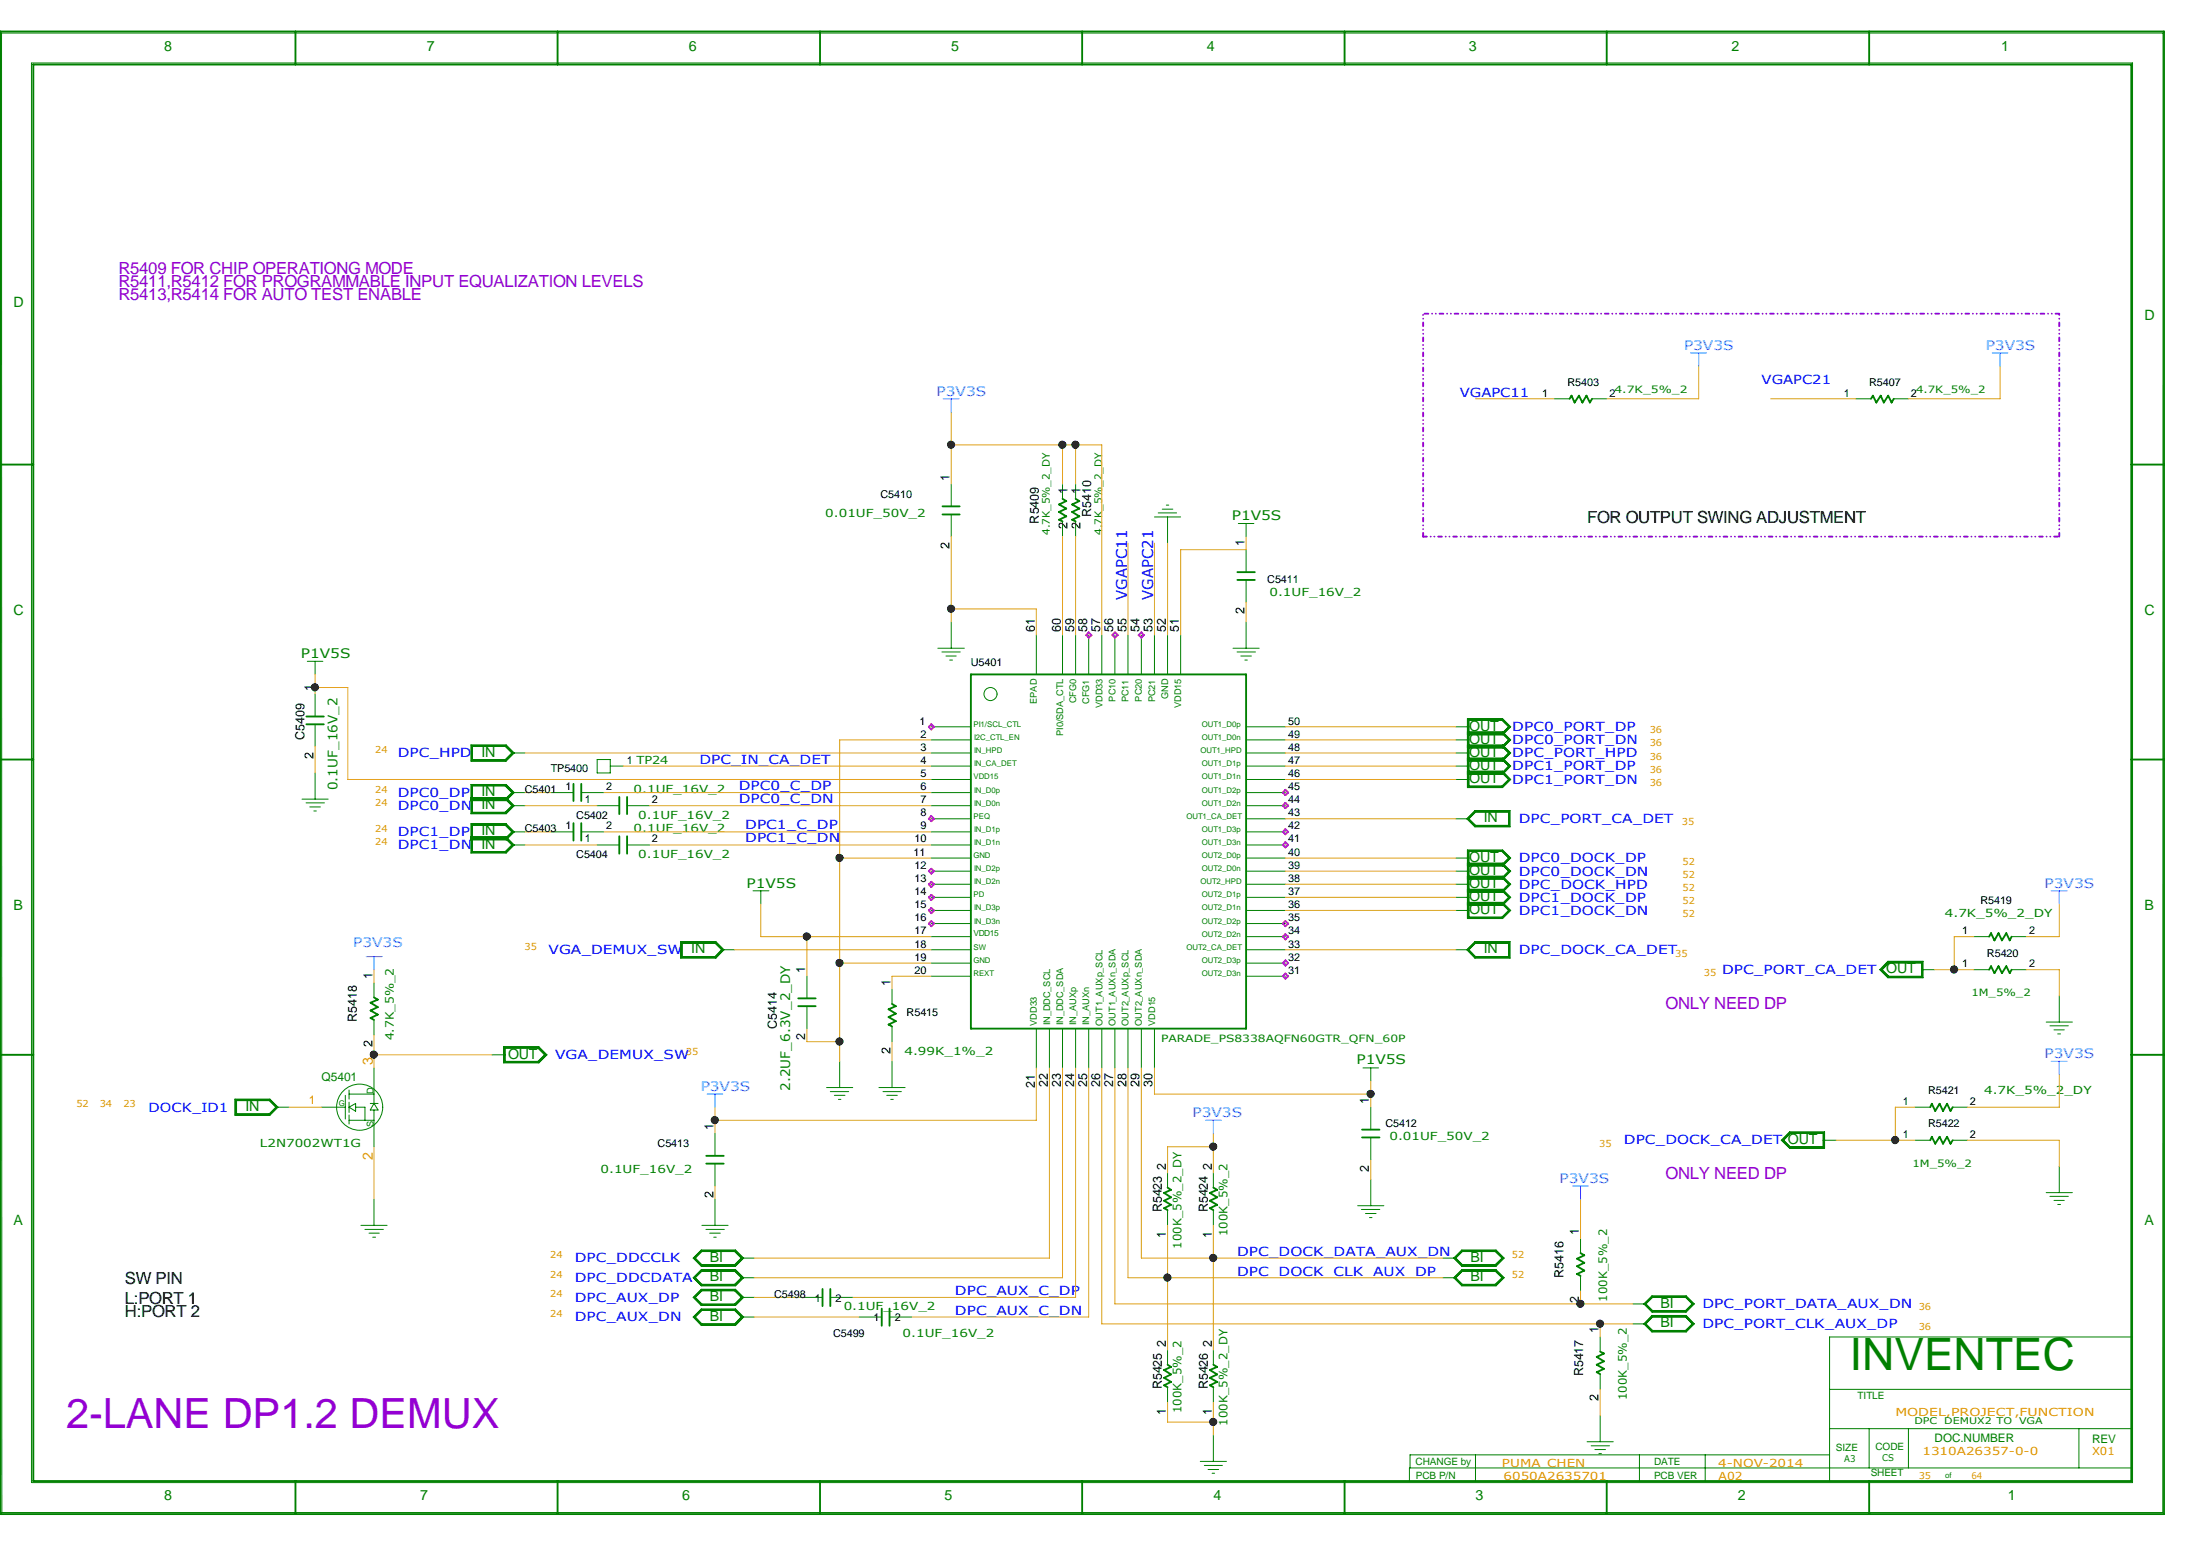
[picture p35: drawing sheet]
<svg xmlns="http://www.w3.org/2000/svg" width="297mm" height="210mm" viewBox="0 0 297 210" stroke-linecap="round" stroke-linejoin="round" font-family="sans-serif">
<defs><g id="words">
<text font-size="6.1" fill="#008000" x="251.2" y="186">INVENTEC</text>
<text font-size="5.6" fill="#9400d3" x="9" y="193.9">2-LANE DP1.2 DEMUX</text>
<g font-size="2.3" fill="#9400d3">
<text x="16.1" y="37.2">R5409 FOR CHIP OPERATIONG MODE</text>
<text x="16.1" y="40.8">R5413,R5414 FOR AUTO TEST ENABLE</text>
<text x="16.1" y="39">R5411,R5412 FOR PROGRAMMABLE INPUT EQUALIZATION LEVELS</text>
<text x="226.2" y="136.9">ONLY NEED DP</text>
<text x="226.2" y="160.1">ONLY NEED DP</text>
</g>
<g font-size="2.3">
<text x="215.6" y="71">FOR OUTPUT SWING ADJUSTMENT</text>
<text x="17" y="178.8">H:PORT 2</text>
<text x="17" y="177">L:PORT 1</text>
<text x="17" y="174.3">SW PIN</text>
</g>
<g font-size="2" fill="#00f">
<text x="153.1" y="81.4" transform="rotate(-90 153.1 81.4)">VGAPC11</text>
<text x="156.6" y="81.4" transform="rotate(-90 156.6 81.4)">VGAPC21</text>
</g>
<g font-size="1.9" fill="#008000">
<text x="22.3" y="6.9">8</text>
<text x="58" y="6.9">7</text>
<text x="93.6" y="6.9">6</text>
<text x="129.2" y="6.9">5</text>
<text x="163.9" y="6.9">4</text>
<text x="199.5" y="6.9">3</text>
<text x="235.2" y="6.9">2</text>
<text x="271.8" y="6.9">1</text>
<text x="1.8" y="41.7">D</text>
<text x="291.2" y="43.4">D</text>
<text x="1.8" y="83.5">C</text>
<text x="291.2" y="83.5">C</text>
<text x="199.6" y="101">OUT</text>
<text x="199.6" y="99.2">OUT</text>
<text x="65.4" y="102.7">IN</text>
<text x="199.6" y="106.3">OUT</text>
<text x="199.6" y="104.5">OUT</text>
<text x="199.6" y="102.7">OUT</text>
<text x="65.4" y="113.4">IN</text>
<text x="65.4" y="109.9">IN</text>
<text x="65.4" y="108.1">IN</text>
<text x="201.5" y="111.6">IN</text>
<text x="65.4" y="115.2">IN</text>
<text x="199.6" y="118.8">OUT</text>
<text x="199.6" y="117">OUT</text>
<text x="1.8" y="123.6">B</text>
<text x="199.6" y="124.1">OUT</text>
<text x="199.6" y="122.3">OUT</text>
<text x="199.6" y="120.6">OUT</text>
<text x="291.2" y="123.6">B</text>
<text x="93.9" y="129.5">IN</text>
<text x="201.5" y="129.5">IN</text>
<text x="69" y="143.7">OUT</text>
<text x="33.4" y="150.8">IN</text>
<text x="1.8" y="166.3">A</text>
<text x="291.2" y="166.3">A</text>
<text x="96.4" y="174">BI</text>
<text x="96.4" y="171.3">BI</text>
<text x="199.7" y="174">BI</text>
<text x="199.7" y="171.3">BI</text>
<text x="96.4" y="179.3">BI</text>
<text x="96.4" y="176.7">BI</text>
<text x="225.5" y="177.5">BI</text>
<text x="225.5" y="180.2">BI</text>
<text x="22.3" y="203.7">8</text>
<text x="57.1" y="203.7">7</text>
<text x="92.7" y="203.7">6</text>
<text x="128.3" y="203.7">5</text>
<text x="164.8" y="203.7">4</text>
<text x="200.4" y="203.7">3</text>
<text x="236" y="203.7">2</text>
<text x="272.7" y="203.7">1</text>
</g>
<g font-size="1.9" fill="#ff8d00">
<text x="50.6" y="144.7" transform="rotate(-90 50.6 144.7)">3</text>
<text x="50.6" y="157.4" transform="rotate(-90 50.6 157.4)">2</text>
</g>
<g font-size="1.8" fill="#1e90ff">
<text x="228.7" y="47.5">P3V3S</text>
<text x="269.7" y="47.5">P3V3S</text>
<text x="127.2" y="53.7">P3V3S</text>
<text x="277.7" y="120.5">P3V3S</text>
<text x="48" y="128.5">P3V3S</text>
<text x="277.7" y="143.6">P3V3S</text>
<text x="95.2" y="148.1">P3V3S</text>
<text x="162" y="151.7">P3V3S</text>
<text x="211.8" y="160.6">P3V3S</text>
</g>
<g font-size="1.8" fill="#008000">
<text x="167.3" y="70.7">P1V5S</text>
<text x="40.9" y="89.3">P1V5S</text>
<text x="45.8" y="107.3" transform="rotate(-90 45.8 107.3)">0.1UF_16V_2</text>
<text x="101.4" y="120.5">P1V5S</text>
<text x="107.3" y="148.1" transform="rotate(-90 107.3 148.1)">2.2UF_6.3V_2_DY</text>
<text x="184.2" y="144.5">P1V5S</text>
</g>
<g font-size="1.7" fill="#00f">
<text x="198.3" y="53.8">VGAPC11</text>
<text x="239.3" y="52.1">VGAPC21</text>
<text x="205.4" y="101">DPC0_PORT_DN</text>
<text x="205.4" y="99.3">DPC0_PORT_DP</text>
<text x="54" y="102.8">DPC_HPD</text>
<text x="95" y="103.7">DPC_IN_CA_DET</text>
<text x="100.3" y="107.3">DPC0_C_DP</text>
<text x="205.4" y="106.4">DPC1_PORT_DN</text>
<text x="205.4" y="104.6">DPC1_PORT_DP</text>
<text x="205.4" y="102.8">DPC_PORT_HPD</text>
<text x="54" y="108.2">DPC0_DP</text>
<text x="54" y="109.9">DPC0_DN</text>
<text x="54" y="113.5">DPC1_DP</text>
<text x="100.3" y="109.1">DPC0_C_DN</text>
<text x="101.2" y="112.6">DPC1_C_DP</text>
<text x="206.3" y="111.7">DPC_PORT_CA_DET</text>
<text x="54" y="115.3">DPC1_DN</text>
<text x="101.2" y="114.4">DPC1_C_DN</text>
<text x="206.3" y="117.1">DPC0_DOCK_DP</text>
<text x="206.3" y="118.9">DPC0_DOCK_DN</text>
<text x="206.3" y="120.6">DPC_DOCK_HPD</text>
<text x="206.3" y="122.4">DPC1_DOCK_DP</text>
<text x="206.3" y="124.2">DPC1_DOCK_DN</text>
<text x="74.5" y="129.5">VGA_DEMUX_SW</text>
<text x="206.3" y="129.5">DPC_DOCK_CA_DET</text>
<text x="233.9" y="132.2">DPC_PORT_CA_DET OUT</text>
<text x="75.4" y="143.8">VGA_DEMUX_SW</text>
<text x="20.2" y="150.9">DOCK_ID1</text>
<text x="220.6" y="155.4">DPC_DOCK_CA_DET OUT</text>
<text x="78.1" y="171.4">DPC_DDCCLK</text>
<text x="168" y="173.2">DPC_DOCK_CLK_AUX_DP</text>
<text x="168" y="170.5">DPC_DOCK_DATA_AUX_DN</text>
<text x="78.1" y="179.4">DPC_AUX_DN</text>
<text x="78.1" y="176.7">DPC_AUX_DP</text>
<text x="78.1" y="174.1">DPC_DDCDATA</text>
<text x="129.7" y="175.9">DPC_AUX_C_DP</text>
<text x="129.7" y="178.5">DPC_AUX_C_DN</text>
<text x="231.2" y="177.6">DPC_PORT_DATA_AUX_DN</text>
<text x="231.2" y="180.3">DPC_PORT_CLK_AUX_DP</text>
</g>
<g font-size="1.7">
<text x="128.9" y="65.3" transform="rotate(-90 128.9 65.3)">1</text>
<text x="141.1" y="71.1" transform="rotate(-90 141.1 71.1)">R5409</text>
<text x="145" y="71.8" transform="rotate(-90 145 71.8)">2</text>
<text x="145" y="67.1" transform="rotate(-90 145 67.1)">1</text>
<text x="146.8" y="71.8" transform="rotate(-90 146.8 71.8)">2</text>
<text x="146.8" y="67.1" transform="rotate(-90 146.8 67.1)">1</text>
<text x="148.2" y="70.2" transform="rotate(-90 148.2 70.2)">R5410</text>
<text x="128.9" y="74.5" transform="rotate(-90 128.9 74.5)">2</text>
<text x="169" y="74.2" transform="rotate(-90 169 74.2)">1</text>
<text x="169" y="83.4" transform="rotate(-90 169 83.4)">2</text>
<text x="140.5" y="85.9" transform="rotate(-90 140.5 85.9)">61</text>
<text x="144.1" y="85.9" transform="rotate(-90 144.1 85.9)">60</text>
<text x="145.9" y="85.9" transform="rotate(-90 145.9 85.9)">59</text>
<text x="147.7" y="85.9" transform="rotate(-90 147.7 85.9)">58</text>
<text x="149.4" y="85.9" transform="rotate(-90 149.4 85.9)">57</text>
<text x="151.2" y="85.9" transform="rotate(-90 151.2 85.9)">56</text>
<text x="153" y="85.9" transform="rotate(-90 153 85.9)">55</text>
<text x="154.8" y="85.9" transform="rotate(-90 154.8 85.9)">54</text>
<text x="156.5" y="85.9" transform="rotate(-90 156.5 85.9)">53</text>
<text x="158.3" y="85.9" transform="rotate(-90 158.3 85.9)">52</text>
<text x="160.1" y="85.9" transform="rotate(-90 160.1 85.9)">51</text>
<text x="42.6" y="93.8" transform="rotate(-90 42.6 93.8)">1</text>
<text x="41.4" y="100.5" transform="rotate(-90 41.4 100.5)">C5409</text>
<text x="42.6" y="103" transform="rotate(-90 42.6 103)">2</text>
<text x="50.6" y="132.9" transform="rotate(-90 50.6 132.9)">1</text>
<text x="109.3" y="132" transform="rotate(-90 109.3 132)">1</text>
<text x="120.9" y="133.8" transform="rotate(-90 120.9 133.8)">1</text>
<text x="48.5" y="138.8" transform="rotate(-90 48.5 138.8)">R5418</text>
<text x="50.6" y="142.2" transform="rotate(-90 50.6 142.2)">2</text>
<text x="105.5" y="139.7" transform="rotate(-90 105.5 139.7)">C5414</text>
<text x="109.3" y="141.3" transform="rotate(-90 109.3 141.3)">2</text>
<text x="120.9" y="143" transform="rotate(-90 120.9 143)">2</text>
<text x="140.5" y="147.7" transform="rotate(-90 140.5 147.7)">21</text>
<text x="142.3" y="147.5" transform="rotate(-90 142.3 147.5)">22</text>
<text x="144.1" y="147.5" transform="rotate(-90 144.1 147.5)">23</text>
<text x="145.9" y="147.5" transform="rotate(-90 145.9 147.5)">24</text>
<text x="147.7" y="147.5" transform="rotate(-90 147.7 147.5)">25</text>
<text x="149.4" y="147.5" transform="rotate(-90 149.4 147.5)">26</text>
<text x="151.2" y="147.5" transform="rotate(-90 151.2 147.5)">27</text>
<text x="153" y="147.5" transform="rotate(-90 153 147.5)">28</text>
<text x="154.8" y="147.5" transform="rotate(-90 154.8 147.5)">29</text>
<text x="156.5" y="147.5" transform="rotate(-90 156.5 147.5)">30</text>
<text x="185.9" y="149.9" transform="rotate(-90 185.9 149.9)">1</text>
<text x="96.9" y="153.4" transform="rotate(-90 96.9 153.4)">1</text>
<text x="158.3" y="158.9" transform="rotate(-90 158.3 158.9)">2</text>
<text x="164.6" y="158.9" transform="rotate(-90 164.6 158.9)">2</text>
<text x="185.9" y="159.1" transform="rotate(-90 185.9 159.1)">2</text>
<text x="96.9" y="162.6" transform="rotate(-90 96.9 162.6)">2</text>
<text x="157.8" y="164.6" transform="rotate(-90 157.8 164.6)">R5423</text>
<text x="164" y="164.6" transform="rotate(-90 164 164.6)">R5424</text>
<text x="214.5" y="167.7" transform="rotate(-90 214.5 167.7)">1</text>
<text x="158.3" y="168.1" transform="rotate(-90 158.3 168.1)">1</text>
<text x="164.6" y="168.1" transform="rotate(-90 164.6 168.1)">1</text>
<text x="212.3" y="173.5" transform="rotate(-90 212.3 173.5)">R5416</text>
<text x="214.5" y="176.9" transform="rotate(-90 214.5 176.9)">2</text>
<text x="158.3" y="182.9" transform="rotate(-90 158.3 182.9)">2</text>
<text x="164.6" y="182.9" transform="rotate(-90 164.6 182.9)">2</text>
<text x="217.1" y="181" transform="rotate(-90 217.1 181)">1</text>
<text x="157.8" y="188.6" transform="rotate(-90 157.8 188.6)">R5425</text>
<text x="164" y="188.6" transform="rotate(-90 164 188.6)">R5426</text>
<text x="215" y="186.9" transform="rotate(-90 215 186.9)">R5417</text>
<text x="217.1" y="190.2" transform="rotate(-90 217.1 190.2)">2</text>
<text x="158.3" y="192.2" transform="rotate(-90 158.3 192.2)">1</text>
<text x="164.6" y="192.2" transform="rotate(-90 164.6 192.2)">1</text>
</g>
<g font-size="1.6" fill="#008000">
<text x="53.5" y="141.3" transform="rotate(-90 53.5 141.3)">4.7K_5%_2</text>
<text x="43.7" y="146.7">Q5401</text>
<text x="166.7" y="167.9" transform="rotate(-90 166.7 167.9)">100K_5%_2</text>
<text x="160.5" y="169.5" transform="rotate(-90 160.5 169.5)">100K_5%_2_DY</text>
<text x="218.3" y="176.7" transform="rotate(-90 218.3 176.7)">100K_5%_2</text>
<text x="160.5" y="191.9" transform="rotate(-90 160.5 191.9)">100K_5%_2</text>
<text x="220.9" y="190.1" transform="rotate(-90 220.9 190.1)">100K_5%_2</text>
<text x="166.7" y="193.6" transform="rotate(-90 166.7 193.6)">100K_5%_2_DY</text>
<text x="262.8" y="195.8">DOC.NUMBER</text>
<text x="284.1" y="195.9">REV</text>
</g>
<text font-size="1.6" fill="#ff8d00" x="41.9" y="149.9">1</text>
<g font-size="1.5">
<text x="209.5" y="53.8">1</text>
<text x="212.9" y="52.4">R5403</text>
<text x="218.6" y="53.8">2</text>
<text x="250.4" y="53.8">1</text>
<text x="253.9" y="52.4">R5407</text>
<text x="259.5" y="53.8">2</text>
<text x="119.6" y="67.6">C5410</text>
<text x="172.1" y="79.1">C5411</text>
<text x="131.9" y="90.5">U5401</text>
<text x="124.9" y="98.4">1</text>
<text x="125" y="101.9">3</text>
<text x="125" y="100.2">2</text>
<text x="175" y="101.9">48</text>
<text x="175" y="98.4">50</text>
<text x="175" y="100.2">49</text>
<text x="71.3" y="107.7">C5401</text>
<text x="74.8" y="104.8">TP5400</text>
<text x="76.8" y="107.3">1</text>
<text x="82.3" y="107.3">2</text>
<text x="85.1" y="103.7">1 TP24</text>
<text x="125" y="107.3">6</text>
<text x="125" y="103.7">4</text>
<text x="125" y="105.5">5</text>
<text x="175" y="107.3">45</text>
<text x="175" y="103.7">47</text>
<text x="175" y="105.5">46</text>
<text x="71.3" y="113">C5403</text>
<text x="76.8" y="112.6">1</text>
<text x="78.3" y="111.2">C5402</text>
<text x="79.5" y="109.1">1</text>
<text x="82.3" y="112.6">2</text>
<text x="88.6" y="109.1">2</text>
<text x="125" y="110.8">8</text>
<text x="125" y="112.6">9</text>
<text x="125" y="109.1">7</text>
<text x="175" y="112.6">42</text>
<text x="175" y="109.1">44</text>
<text x="175" y="110.8">43</text>
<text x="78.3" y="116.5">C5404</text>
<text x="79.5" y="114.4">1</text>
<text x="88.6" y="114.4">2</text>
<text x="124.1" y="116.2">11</text>
<text x="124.2" y="118">12</text>
<text x="124.2" y="119.8">13</text>
<text x="124.2" y="114.4">10</text>
<text x="175" y="119.8">38</text>
<text x="175" y="116.2">40</text>
<text x="175" y="118">39</text>
<text x="175" y="114.4">41</text>
<text x="124.2" y="121.5">14</text>
<text x="124.2" y="123.3">15</text>
<text x="124.2" y="125.1">16</text>
<text x="175" y="125.1">35</text>
<text x="175" y="121.5">37</text>
<text x="175" y="123.3">36</text>
<text x="269" y="122.8">R5419</text>
<text x="124.2" y="128.7">18</text>
<text x="124.2" y="130.4">19</text>
<text x="124.2" y="126.9">17</text>
<text x="175" y="130.4">32</text>
<text x="175" y="126.9">34</text>
<text x="175" y="128.7">33</text>
<text x="266.5" y="131.3">1</text>
<text x="266.5" y="126.9">1</text>
<text x="269.9" y="129.9">R5420</text>
<text x="275.6" y="131.3">2</text>
<text x="275.6" y="126.9">2</text>
<text x="123.1" y="137.9">R5415</text>
<text x="124.2" y="132.2">20</text>
<text x="175" y="132.2">31</text>
<text x="261.9" y="148.6">R5421</text>
<text x="89.3" y="155.7">C5413</text>
<text x="188.2" y="153">C5412</text>
<text x="258.4" y="154.5">1</text>
<text x="258.4" y="150">1</text>
<text x="261.9" y="153">R5422</text>
<text x="267.5" y="154.5">2</text>
<text x="267.5" y="150">2</text>
<text x="105.1" y="176.2">C5498</text>
<text x="110.7" y="176.7">1</text>
<text x="113.5" y="176.7">2</text>
<text x="118.7" y="179.4">1</text>
<text x="121.5" y="179.4">2</text>
<text x="113.2" y="181.6">C5499</text>
</g>
<g font-size="1.5" fill="#008000">
<text x="112.1" y="70.2">0.01UF_50V_2</text>
<text x="172.4" y="80.9">0.1UF_16V_2</text>
<text x="86.1" y="107.6">0.1UF_16V_2</text>
<text x="86.1" y="112.9">0.1UF_16V_2</text>
<text x="86.7" y="111.2">0.1UF_16V_2</text>
<text x="86.7" y="116.5">0.1UF_16V_2</text>
<text x="264.2" y="124.5">4.7K_5%_2_DY</text>
<text x="122.8" y="143.3">4.99K_1%_2</text>
<text x="269.5" y="148.5">4.7K_5%_2_DY</text>
<text x="35.3" y="155.7">L2N7002WT1G</text>
<text x="188.7" y="154.8">0.01UF_50V_2</text>
<text x="81.6" y="159.3">0.1UF_16V_2</text>
<text x="114.6" y="177.9">0.1UF_16V_2</text>
<text x="122.6" y="181.5">0.1UF_16V_2</text>
</g>
<g font-size="1.5" fill="#ff8d00">
<text x="257.4" y="192.2">MODEL,PROJECT,FUNCTION</text>
<text x="261.1" y="197.5">1310A26357-0-0</text>
<text x="284.1" y="197.5">X01</text>
<text x="204" y="199.1">PUMA CHEN</text>
<text x="204.2" y="200.9">6050A2635701</text>
<text x="233.4" y="199.1">4-NOV-2014</text>
<text x="233.4" y="200.9">A02</text>
</g>
<g font-size="1.4" fill="#008000">
<text x="219.3" y="53.3">4.7K_5%_2</text>
<text x="260.3" y="53.3">4.7K_5%_2</text>
<text x="142.6" y="72.6" transform="rotate(-90 142.6 72.6)">4.7K_5%_2_DY</text>
<text x="149.7" y="72.6" transform="rotate(-90 149.7 72.6)">4.7K_5%_2_DY</text>
<text x="267.8" y="135.3">1M_5%_2</text>
<text x="157.7" y="141.5">PARADE_PS8338AQFN60GTR_QFN_60P</text>
<text x="259.8" y="158.4">1M_5%_2</text>
<text x="252.3" y="189.9">TITLE</text>
<text x="249.3" y="197">SIZE</text>
<text x="254.7" y="196.9">CODE</text>
<text x="192.3" y="198.8">CHANGE by</text>
<text x="192.3" y="200.7">PCB P/N</text>
<text x="224.7" y="198.8">DATE</text>
<text x="224.7" y="200.7">PCB VER</text>
<text x="254.1" y="200.4">SHEET</text>
</g>
<g font-size="1.3" fill="#008000">
<text x="140.8" y="95.6" transform="rotate(-90 140.8 95.6)">EPAD</text>
<text x="146.2" y="95.5" transform="rotate(-90 146.2 95.5)">CFG0</text>
<text x="148" y="95.6" transform="rotate(-90 148 95.6)">CFG1</text>
<text x="151.5" y="95.2" transform="rotate(-90 151.5 95.2)">PC10</text>
<text x="153.3" y="95.4" transform="rotate(-90 153.3 95.4)">PC11</text>
<text x="155.1" y="95.2" transform="rotate(-90 155.1 95.2)">PC20</text>
<text x="156.9" y="95.4" transform="rotate(-90 156.9 95.4)">PC21</text>
<text x="158.7" y="94.9" transform="rotate(-90 158.7 94.9)">GND</text>
<text x="144.4" y="99.9" transform="rotate(-90 144.4 99.9)">PI0/SDA_CTL</text>
<text x="149.7" y="96.1" transform="rotate(-90 149.7 96.1)">VDD33</text>
<text x="160.4" y="96.1" transform="rotate(-90 160.4 96.1)">VDD15</text>
<text x="140.8" y="139.3" transform="rotate(-90 140.8 139.3)">VDD33</text>
<text x="142.6" y="139.2" transform="rotate(-90 142.6 139.2)">IN_DDC_SCL</text>
<text x="144.4" y="139.2" transform="rotate(-90 144.4 139.2)">IN_DDC_SDA</text>
<text x="146.2" y="139.2" transform="rotate(-90 146.2 139.2)">IN_AUXp</text>
<text x="148" y="139.2" transform="rotate(-90 148 139.2)">IN_AUXn</text>
<text x="149.7" y="139.3" transform="rotate(-90 149.7 139.3)">OUT1_AUXp_SCL</text>
<text x="151.5" y="139.3" transform="rotate(-90 151.5 139.3)">OUT1_AUXn_SDA</text>
<text x="153.3" y="139.3" transform="rotate(-90 153.3 139.3)">OUT2_AUXp_SCL</text>
<text x="155.1" y="139.3" transform="rotate(-90 155.1 139.3)">OUT2_AUXn_SDA</text>
<text x="156.9" y="139.3" transform="rotate(-90 156.9 139.3)">VDD15</text>
<text x="50.7" y="148.6" transform="rotate(-90 50.7 148.6)">D</text>
<text x="50.7" y="153" transform="rotate(-90 50.7 153)">S</text>
<text x="260" y="193.4">DPC</text>
<text x="264.1" y="193.4">DEMUX2 TO</text>
<text x="274.2" y="193.4">VGA</text>
<text x="250.5" y="198.5">A3</text>
<text x="255.6" y="198.4">CS</text>
</g>
<g font-size="1.3" fill="#ff8d00">
<text x="224.1" y="99.6">36</text>
<text x="224.1" y="101.3">36</text>
<text x="51" y="107.6">24</text>
<text x="51" y="102.2">24</text>
<text x="224.1" y="106.7">36</text>
<text x="224.1" y="104.9">36</text>
<text x="224.1" y="103.1">36</text>
<text x="51" y="112.9">24</text>
<text x="51" y="109.4">24</text>
<text x="228.4" y="112.1">35</text>
<text x="51" y="114.7">24</text>
<text x="228.5" y="117.4">52</text>
<text x="228.5" y="119.2">52</text>
<text x="228.5" y="120.9">52</text>
<text x="228.5" y="122.7">52</text>
<text x="228.5" y="124.5">52</text>
<text x="71.2" y="128.9">35</text>
<text x="227.5" y="129.9">35</text>
<text x="231.4" y="132.5">35</text>
<text x="93.2" y="143.2">35</text>
<text x="10.4" y="150.3">52</text>
<text x="13.5" y="150.3">34</text>
<text x="16.8" y="150.3">23</text>
<text x="217.2" y="155.7">35</text>
<text x="74.7" y="170.8">24</text>
<text x="74.7" y="173.5">24</text>
<text x="205.3" y="173.5">52</text>
<text x="205.4" y="170.8">52</text>
<text x="74.7" y="178.8">24</text>
<text x="74.7" y="176.1">24</text>
<text x="260.6" y="177.9">36</text>
<text x="260.6" y="180.6">36</text>
<text x="260.6" y="200.7">35</text>
<text x="267.8" y="200.7">64</text>
</g>
<g font-size="1.1" fill="#008000">
<text x="132.2" y="98.7">PI1/SCL_CTL</text>
<text x="132.3" y="100.5">I2C_CTL_EN</text>
<text x="163.2" y="98.7">OUT1_D0p</text>
<text x="163.2" y="100.5">OUT1_D0n</text>
<text x="132.2" y="105.8">VDD15</text>
<text x="132.3" y="107.6">IN_D0p</text>
<text x="132.3" y="104">IN_CA_DET</text>
<text x="132.3" y="102.2">IN_HPD</text>
<text x="163.1" y="102.2">OUT1_HPD</text>
<text x="163.2" y="104">OUT1_D1p</text>
<text x="163.2" y="105.8">OUT1_D1n</text>
<text x="163.2" y="107.6">OUT1_D2p</text>
<text x="132.2" y="111.2">PEQ</text>
<text x="132.3" y="112.9">IN_D1p</text>
<text x="132.3" y="109.4">IN_D0n</text>
<text x="161.2" y="111.2">OUT1_CA_DET</text>
<text x="163.2" y="109.4">OUT1_D2n</text>
<text x="163.2" y="112.9">OUT1_D3p</text>
<text x="132.2" y="116.5">GND</text>
<text x="132.3" y="118.3">IN_D2p</text>
<text x="132.3" y="114.7">IN_D1n</text>
<text x="163.2" y="114.7">OUT1_D3n</text>
<text x="163.2" y="116.5">OUT2_D0p</text>
<text x="163.2" y="118.3">OUT2_D0n</text>
<text x="132.2" y="121.8">PD</text>
<text x="132.3" y="125.4">IN_D3n</text>
<text x="132.3" y="123.6">IN_D3p</text>
<text x="132.3" y="120.1">IN_D2n</text>
<text x="163.1" y="120.1">OUT2_HPD</text>
<text x="163.2" y="121.8">OUT2_D1p</text>
<text x="163.2" y="123.6">OUT2_D1n</text>
<text x="163.2" y="125.4">OUT2_D2p</text>
<text x="132.2" y="127.1">VDD15</text>
<text x="132.2" y="130.8">GND</text>
<text x="132.2" y="128.9">SW</text>
<text x="161.2" y="128.9">OUT2_CA_DET</text>
<text x="163.2" y="127.2">OUT2_D2n</text>
<text x="163.2" y="130.8">OUT2_D3p</text>
<text x="132.2" y="132.5">REXT</text>
<text x="163.2" y="132.5">OUT2_D3n</text>
<text x="46" y="150.2">G</text>
<text x="264.2" y="200.6">of</text>
</g>
</g></defs>
<g fill="none" stroke="#008000" stroke-width=".25">
<path d="M0 4.3h293.9v201.3h-293.9zM40.1 4.3v4.5M75.7 4.3v4.5M111.4 4.3v4.5M147 4.3v4.5M182.6 4.3v4.5M218.2 4.3v4.5M253.9 4.3v4.5M289.5 8.8h-285v192.3h285M289.5 8.7v192.4M213.2 54.1l.2-.4 .5 1 .6-1 .4 1 .6-1 .4 1 .3-.6M254.1 54.1l.3-.4 .4 1 .6-1 .5 1 .6-1 .4 1 .3-.6"/>
<path d="M0 63.1h4.5M128 68.7h2.3M128 69.9h2.3M144.3 67.7l.5 .3-1 .5 1 .5-1 .5 1 .6-1 .5 .5 .2M146.1 67.7l.5 .3-1 .5 1 .5-1 .5 1 .6-1 .5 .5 .2M168.1 77.7h2.3M168.1 78.7h2.3M289.5 63.1h4.4M41.6 97.3h2.4M41.6 98.3h2.4M131.9 91.6h37.3v48.1h-37.3zM0 103.1h4.5"/>
<path d="M77.9 106.4v2.4M77.9 111.8v2.3M78.9 106.4v2.4M78.9 111.8v2.3M84.1 108.2v2.3M84.1 113.5v2.4M85.2 108.2v2.3M85.2 113.5v2.4M289.5 103.1h4.4M50.8 135.4l.5 .3-1 .4 1 .6-1 .5 1 .6-1 .4 .5 .3M108.4 135.6h2.4M108.4 136.6h2.4"/>
<path d="M121.2 136.3l.5 .3-1 .4 1 .6-1 .5 1 .5-1 .5 .5 .3M270.2 127.2l.2-.5 .5 1 .5-1 .5 1 .6-1 .5 1 .2-.5M270.2 131.7l.2-.5 .5 .9 .5-.9 .5 .9 .6-.9 .5 .9 .2-.4M0 143.2h4.5M95.9 156.9h2.4M95.9 158h2.4M185 153.4h2.4M185 154.4h2.4M262.2 150.3l.2-.4 .4 .9 .6-.9 .5 .9 .6-.9 .4 .9 .3-.5M262.2 154.8l.2-.5 .4 1 .6-1 .5 1 .6-1 .4 1 .3-.5M289.5 143.2h4.4M111.7 175v2.3"/>
<path d="M112.8 175v2.3M119.8 177.7v2.3M120.8 177.7v2.3M158.6 161.2l.4 .3-.9 .5 .9 .6-.9 .4 .9 .6-.9 .4 .5 .3M164.8 161.2l.5 .3-1 .5 1 .6-1 .4 1 .6-1 .4 .5 .3M214.7 170.1l.5 .3-1 .5 1 .6-1 .4 1 .6-1 .5 .5 .2M158.6 185.3l.4 .3-.9 .4 .9 .6-.9 .5 .9 .5-.9 .5 .5 .2M164.8 185.3l.5 .3-1 .4 1 .6-1 .5 1 .5-1 .5 .5 .2M217.3 183.5l.5 .3-.9 .4 .9 .6-.9 .5 .9 .5-.9 .5 .4 .3M40.1 201.1v4.5M75.7 201.1v4.5M111.4 201.1v4.5"/>
<path d="M147 201.1v4.5M182.6 201.1v4.5M218.2 201.1v4.5M253.9 201.1v4.5"/>
</g>
<g fill="none" stroke="#008000" stroke-width=".14">
<path d="M.2 4.4l.1 201M.3 4.5h293.4M4.3 8.6v192.7M4.3 8.6h285.3v192.7h-285.3M293.8 4.5l-.1 200.9h-293.4M211.1 54.1h2.1M216.2 54.1h2M252 54.1h2.1M257.2 54.1h2M129.2 65.7v3M129.2 69.9v3M144.3 65.7v2"/>
<path d="M144.3 70.8v2.1M146.1 65.7v2M146.1 70.8v2.1M156.8 70.2h3.6M157.3 69.6h2.5M157.9 69.1h1.4M158.4 68.6h.3M158.6 70.2v3.5M168.2 71.1h2.1M169.2 71.1v1.8M169.2 74.6v3.1M169.2 78.7v3.1"/>
<path d="M41.7 89.8h2.2M42.8 89.8v1.8M42.8 94.2v3.1M42.8 98.3v3M126.5 98.7h5.4M127.4 88h3.6M127.9 88.5h2.5M128.5 89.1h1.4M129 89.6h.4M129.2 84.5v3.5M140.8 86.2v5.4M144.3 86.2v5.4"/>
<path d="M146.1 86.2v5.4M147.9 86.2v5.4M149.6 86.2v5.4M151.4 86.2v5.4M153.2 86.2v5.4M155 86.2v5.4M156.8 86.2v5.4M158.6 86.2v5.4M160.4 86.2v5.4M167.5 88h3.5M168 88.5h2.5M168.5 89.1h1.5"/>
<path d="M169.1 89.6h.3M169.2 84.5v3.5M169.2 98.7h5.4M197.7 98.7h1.8M199.3 99.8h4.8l1.1-1.1-1.1-1.1h-4.8v9.3h4.8l1.1-1.1-1.1-1.1h-4.8M199.3 99.4h4.8l1.1 1.1-1.1 1.1h-4.8M199.4 99.7h4.6l1.1-1-1.1-1h-4.6v9.1h4.6l1.1-1-1.1-1h-4.6M199.4 99.4h4.6l1.1 1.1-1.1 1h-4.6M199.5 99.7h4.5l1-1-1-1h-4.5v9.1h4.5l1-1-1-.9h-4.5M199.5 99.5h4.5l1 1-1 .9h-4.5M199.5 99.6h4.5M204 99.6l.9-.9-.9-.9h-4.5v8.9h4.5l.9-.9-.9-.9"/>
<path d="M204 99.6l.9 .9-.9 .8M41 108.5h3.6M41.6 109h2.5M42.1 109.6h1.4M42.6 110.1h.4M42.8 104.9v3.6M64 108.3h4.7l1.1 1.1-1.1 1.1h-4.7v-4h4.7l1.1 1.1-1.1 1.1h-4.7M64 101.1h4.7l1.1 1.1-1.1 1.1h-4.7zM64 113.6h4.7l1.1 1.1-1.1 1.1h-4.7v-4h4.7l1.1 1.1-1.1 1.1h-4.7M64 108.3h4.7l1 1.1-1 1h-4.7v-3.8h4.7l1 1-1 1h-4.7M64 101.2h4.7l1 1-1 1.1h-4.7zM64 113.7h4.7l1 1-1 1h-4.7v-3.8h4.7l1 1-1 1.1h-4.7"/>
<path d="M64.1 108.4h4.6l.9 1-.9 .9h-4.6v-3.7h4.6l.9 1-.9 .9h-4.6M64.1 101.3h4.6l.9 .9-.9 1h-4.6zM64.1 113.7h4.6l.9 1-.9 1h-4.6v-3.7h4.6l.9 .9-.9 1h-4.6M64.2 101.3h4.4l.9 .9-.9 .9h-4.4zM64.2 108.5h4.4M64.2 113.8h4.4M68.6 108.5l.9 .9M68.6 113.8l.9 .9M69.5 112.9l-.9-.8h-4.4v3.5h4.4l.9-.9M69.5 107.6l-.9-.9h-4.4v3.6h4.4l.9-.9M69.5 102.2h1.8M69.5 107.6h1.8"/>
<path d="M69.5 109.4h1.8M69.5 112.9h1.8M69.5 114.7h1.8M69.5 107.6l-.9 .9M69.5 112.9l-.9 .9M74.8 107.6h3.1M74.8 112.9h3.1M78.9 107.6h3.1M78.9 112.9h3.1M81.1 103.1h1.8v1.8h-1.8zM81.1 109.4h3M81.1 114.7h3"/>
<path d="M82.9 104h1.8M85.2 109.4h3M85.2 114.7h3M126.5 111.2h5.4M126.5 104h5.4M126.5 100.5h5.4M126.5 102.2h5.4M126.5 105.8h5.4M126.5 107.6h5.4M126.5 109.4h5.4M126.5 112.9h5.4M126.5 114.7h5.4"/>
<path d="M126.5 116.5h5.4M126.5 118.3h5.4M169.2 111.2h5.4M169.2 104h5.4M169.2 100.5h5.4M169.2 102.2h5.4M169.2 105.8h5.4M169.2 107.6h5.4M169.2 109.4h5.4M169.2 112.9h5.4M169.2 114.7h5.4M169.2 116.5h5.4"/>
<path d="M169.2 118.3h5.4M197.7 111.2h1.8M197.7 104h1.8M197.7 100.5h1.8M197.7 102.2h1.8M197.7 105.8h1.8M197.7 116.5h1.8M197.7 118.3h1.8M199.3 101.1h4.8l1.1 1.1-1.1 1.1h-4.8M199.3 117.6h4.8l1.1-1.1-1.1-1.1h-4.8v9.3h4.8l1.1-1.1-1.1-1.1h-4.8M199.3 102.9h4.8l1.1 1.1-1.1 1.2h-4.8M199.3 117.2h4.8l1.1 1.1-1.1 1.1h-4.8"/>
<path d="M199.3 119h4.8l1.1 1.1-1.1 1.1h-4.8M199.4 101.2h4.6l1.1 1-1.1 1.1h-4.6M199.4 117.5h4.6l1.1-1-1.1-1h-4.6v9.2h4.6l1.1-1.1-1.1-1h-4.6M199.4 103h4.6l1.1 1-1.1 1.1h-4.6M199.4 117.3h4.6l1.1 1-1.1 1h-4.6M199.4 119h4.6l1.1 1.1-1.1 1h-4.6M199.5 101.3h4.5l1 .9-1 1h-4.5M199.5 117.5h4.5l1-1-1-1h-4.5v9.1h4.5l1-1-1-.9h-4.5M199.5 103.1h4.5l1 .9-1 1h-4.5M199.5 117.3h4.5l1 1-1 1h-4.5M199.5 119.1h4.5l1 1-1 .9h-4.5M199.5 104.9h4.5"/>
<path d="M199.5 103.1h4.5M199.5 101.3h4.5M199.5 117.4h4.5M199.5 119.2h4.5M200.3 110.1h4.8v2.2h-4.8l-1.1-1.1zM200.4 110.1h4.6v2.1h-4.6l-1.1-1zM200.4 110.3h4.5v1.8h-4.5l-.9-.9zM200.4 110.2h4.5v1.9h-4.5l-1-.9zM204 117.4l.9-.9-.9-.9h-4.5v8.9h4.5l.9-.9-.9-.9M204 101.3l.9 .9-.9 .9M204 103.1l.9 .9-.9 .9M204 117.4l.9 .9-.9 .9"/>
<path d="M204 119.2l.9 .9-.9 .8M50.8 133.4v2M50.8 138.5v2M92.5 127.8h4.7l1.1 1.1-1.1 1.2h-4.7zM92.5 127.9h4.7l1 1-1 1.1h-4.7zM92.6 128h4.6l.9 .9-.9 1h-4.6zM92.7 128.1h4.4l.9 .8-.9 1h-4.4zM98 128.9h1.8M102.3 120.9h2.1M103.3 120.9v1.8M109.6 132.5v3.1M109.6 136.6v3.1"/>
<path d="M121.2 134.3v2M121.2 139.4v2M126.5 128.9h5.4M126.5 127.2h5.4M126.5 132.5h5.4M126.5 130.8h5.4M126.5 120.1h5.4M126.5 121.8h5.4M126.5 123.6h5.4M126.5 125.4h5.4M140.8 139.7v5.3M142.5 139.7v5.3"/>
<path d="M144.3 139.7v5.3M146.1 139.7v5.3M147.9 139.7v5.3M149.6 139.7v5.3M151.4 139.7v5.3M153.2 139.7v5.3M155 139.7v5.3M156.8 139.7v5.3M169.2 128.9h5.4M169.2 127.2h5.4M169.2 132.5h5.4M169.2 130.8h5.4"/>
<path d="M169.2 120.1h5.4M169.2 121.8h5.4M169.2 123.6h5.4M169.2 125.4h5.4M197.7 128.9h1.8M197.7 120.1h1.8M197.7 121.8h1.8M197.7 123.6h1.8M199.2 128.9l1.1-1.1h4.8v2.3h-4.8zM199.3 128.9l1.1-1h4.6v2.1h-4.6zM199.3 120.7h4.8l1.1 1.1-1.1 1.1h-4.8M199.4 120.8h4.6l1.1 1-1.1 1.1h-4.6"/>
<path d="M199.4 128.9l1-.9h4.5v1.9h-4.5zM199.5 120.9h4.5l1 .9-1 1h-4.5M199.5 128.9l.9-.8h4.5v1.8h-4.5zM199.5 120.9h4.5M199.5 122.7h4.5M204 120.9l.9 .9-.9 .9M255.5 131.7l1-1h4.6v1.9h-4.6zM255.6 131.7l.9-.9h4.5v1.7h-4.5zM256.4 130.5h4.8v2.3h-4.8l-1.1-1.1zM256.5 130.6h4.6v2.1h-4.6l-1.1-1zM261 131.7h1.8M268.1 127.2h2.1"/>
<path d="M268.1 131.7h2.1M273.2 127.2h2M273.2 131.7h2M277.9 138.8h3.6M278.4 139.3h2.5M279 139.8h1.4M279.7 135.2v3.6M31.9 149.2h4.8l1.1 1.1-1.1 1.1h-4.8zM32 149.3h4.6l1.1 1-1.1 1.1h-4.6zM32 149.4h4.6l.9 .9-.9 1h-4.6zM32.1 149.4h4.5l.9 .9-.9 .9h-4.5zM37.5 150.3h1.7"/>
<path d="M43.7 150.3h3.2M46.9 148.7v3.2M47.4 148.5h3.4M47.4 148v1.2M47.4 149.6v1.4M47.4 151.4v1.2M47.4 152.1h3.4M47.4 150.3l.9-.5v1.1zM48.3 150.3h1.3v1.8M50.3 149.8h1M50.8 145v4.8M50.8 150.7v5"/>
<path d="M50.8 149.8l.5 .9h-1zM66.8 143.2h1.8M68.4 142.1h4.8l1.1 1.1-1.1 1.1h-4.8zM68.5 142.2h4.6l1.1 1-1.1 1h-4.6zM68.5 142.2h4.6l1 1-1 1h-4.6zM68.6 142.3h4.5l.9 .9-.9 .9h-4.5zM97.1 153.9v3M97.1 158v3M112.3 147.7h3.5M112.8 148.2h2.5M113.3 148.7h1.5M113.9 149.3h.3"/>
<path d="M114 144.1v3.6M119.4 147.7h3.5M119.9 148.2h2.5M120.4 148.7h1.5M121 149.3h.3M121.2 144.1v3.6M158.6 159.3v1.9M164.8 159.3v1.9M185.1 145h2.1M186.2 145v1.8M186.2 150.3v3.1M186.2 154.4v3.1"/>
<path d="M241.9 154.8l1.2-1.1h4.7v2.2h-4.7zM243.1 153.8h4.7v2h-4.7l-1-1zM243.1 153.8h4.6v1.9h-4.6l-.9-.9zM243.2 153.9h4.4v1.8h-4.4l-.9-.9zM247.6 154.8h1.8M260.1 150.3h2.1M260.1 154.8h2.1M265.2 150.3h2M265.2 154.8h2M279.5 140.4h.4M279.7 158.4v3.5M49 166.4h3.6"/>
<path d="M49.6 166.9h2.5M50.1 167.4h1.4M50.6 168h.4M50.8 162.8v3.6M94.1 176.1l1.1-1.1h4.7l1.1 1.1-1.1 1.1h-4.7zM94.1 178.8l1.1-1.1h4.7l1.1 1.1-1.1 1.2h-4.7zM94.2 176.1l1-1h4.7l1 1-1 1.1h-4.7zM94.2 178.8l1-1h4.7l1 1-1 1.1h-4.7zM94.4 176.1l.9-.9h4.5l1 .9-1 1h-4.5zM94.4 178.8l.9-.9h4.5l1 .9-1 1h-4.5zM94.4 170.8l.9-.9h4.5l.9 .9-.9 .9h-4.5zM94.4 178.8l.9-.9h4.5l.9 .9-.9 .9h-4.5z"/>
<path d="M94.4 176.1l.9-.8h4.5l.9 .8-.9 .9h-4.5zM95.2 169.8h4.7l1 1-1 1.1h-4.7l-1-1.1zM95.2 169.7h4.7l1.1 1.1-1.1 1.1h-4.7l-1.1-1.1zM95.2 172.5h4.7l1 1-1 1h-4.7l-1-1zM95.2 172.4h4.7l1.1 1.1-1.1 1.1h-4.7l-1.1-1.1zM95.3 169.8h4.5l1 1-1 1h-4.5l-.9-1zM95.3 172.6h4.5l1 .9-1 1h-4.5l-.9-1zM95.3 172.6h4.5l.9 .9-.9 .9h-4.5l-.9-.9zM95.3 166.4h3.6M95.9 166.9h2.5M96.4 167.4h1.4M96.9 168h.4"/>
<path d="M97.1 162.8v3.6M100.7 170.8h1.7M100.7 173.5h1.7M100.7 178.8h1.7M100.7 176.1h1.7M108.7 176.1h3M112.8 176.1h3M116.7 178.8h3.1M120.8 178.8h3M158.6 164.3v2.1M164.8 164.3v2.1M184.4 163.7h3.6"/>
<path d="M184.9 164.2h2.5M185.5 164.8h1.4M186 165.3h.3M186.2 160.1v3.6M196 170.8h1.7M196 173.5h1.7M197.4 170.8l1.1-1.1h4.7l1.1 1.1-1.1 1.1h-4.7zM197.4 173.5l1.1-1.1h4.7l1.1 1.1-1.1 1.1h-4.7zM197.5 170.8l1.1-1h4.6l1 1-1 1.1h-4.6zM197.5 173.5l1.1-1h4.6l1 1-1 1h-4.6zM197.7 173.5l.9-.9h4.5l1 .9-1 1h-4.5zM197.7 170.8l.9-.9h4.5l.9 .9-.9 .9h-4.5z"/>
<path d="M197.7 173.5l.9-.9h4.5l.9 .9-.9 .9h-4.5zM198.6 169.8h4.5l1 1-1 1h-4.5l-.9-1zM214.7 168.1v2M214.7 173.2v2.1M221.8 179.7h1.8M221.8 177h1.8M223.3 177l1.1-1.1h4.6l1.1 1.1-1.1 1.1h-4.6zM223.3 179.7l1.1-1h4.6l1 1-1 1.1h-4.6zM223.3 177l1.1-1h4.6l1 1-1 1.1h-4.6zM223.5 179.7l.9-.9h4.5l1 .9-1 1h-4.5zM223.5 177l.9-.9h4.5l1 .9-1 1h-4.5zM223.6 177l.8-.9h4.5l.9 .9-.9 .9h-4.5z"/>
<path d="M224.4 178.6h4.6l1.1 1.1-1.1 1.1h-4.6l-1.1-1.1zM224.4 178.8h4.5l.9 .9-.9 .9h-4.5l-.8-.9zM277.9 161.9h3.6M278.4 162.4h2.5M279 163h1.4M279.5 163.5h.4M158.6 183.3v2M158.6 188.3v2.1M163 198.4h3.6M163.6 199h2.4M164.1 199.5h1.4M164.8 183.3v2"/>
<path d="M164.8 188.3v2.1M164.8 194.9v3.5M191.4 199.3v1.8M200.4 197.5v3.6M215.6 195.7h3.5M216.1 196.3h2.5M216.6 196.8h1.5M217.2 197.4h.3M217.3 181.5v2M217.3 186.6v2M217.3 192.2v3.5M222.7 197.5v3.6"/>
<path d="M231.6 197.5v3.6M248.5 197.5h-57v1.8h98M248.5 181.5v19.6M248.5 194h41M248.5 188.6h41M248.6 181.5h41M253.9 194v5.3M259.2 194v5.3M282.4 194v5.3M164.6 200h.4"/>
<circle cx="134.5" cy="94.2" r=".89"/>
<circle cx="48.9" cy="150.3" r="3.1"/>
</g>
<g fill="none" stroke="#daa520" stroke-width=".14">
<path d="M129.2 56v9.7M200.4 54.1h10.7M230.7 49.7v4.4h-12.5M240.5 54.1h11.5M271.6 49.7v4.4h-12.4M129.2 72.9v11.6M129.2 60.4h20.4v25.8M144.3 60.4v5.3M144.3 72.9v13.3M146.1 60.4v5.3M146.1 72.9v13.3M153.2 73.7v12.5"/>
<path d="M156.8 73.7v12.5M158.6 73.7v12.5M169.2 72.9v1.7h-8.8v11.6M42.8 91.6v2.6M42.8 93.3h4.4v12.5h79.3M129.2 82.7h11.6v3.5M169.2 81.8v2.7M174.6 98.7h23.1M42.8 101.3v3.6M71.3 102.2h55.2M71.3 107.6h3.5M71.3 114.7h9.8"/>
<path d="M71.3 109.4h9.8M71.3 112.9h3.5M82 107.6h44.5M82 112.9h44.5M84.7 104h41.8M88.2 114.7h38.3M88.2 109.4h38.3M114 116.5h12.5M126.5 100.5h-12.5v43.6M174.6 105.8h23.1M174.6 116.5h23.1M174.6 100.5h23.1"/>
<path d="M174.6 102.2h23.1M174.6 104h23.1M174.6 118.3h23.1M174.6 111.2h23.1M50.8 131.7v1.7M99.8 128.9h26.7M103.3 122.7v4.5h23.2M109.6 127.2v5.3M109.6 139.7v1.7h4.4M114 130.8h12.5M126.5 132.5h-5.3v1.8M174.6 128.9h23.1"/>
<path d="M174.6 123.6h23.1M174.6 121.8h23.1M174.6 120.1h23.1M262.8 131.7h5.3M268.1 127.2h-2.7v4.5M275.2 131.7h4.5v3.5M279.7 122.7v4.5h-4.5M39.2 150.3h4.5M50.8 140.5v4.5M50.8 155.7v7.1M50.8 143.2h16M97.1 150.3v3.6"/>
<path d="M121.2 141.4v2.7M140.8 145v7.1h-43.7M142.5 145v25.8h-40.1M144.3 145v28.5h-41.9M146.1 145v31.1h-30.3M147.9 145v33.8h-24.1M149.6 145v34.7h72.2M151.4 145v32h70.4M153.2 145v28.5h42.8M155 145v25.8h41M156.8 145v3.5h29.4M164.8 155.7h-6.2v3.6"/>
<path d="M164.8 153.9v5.4M186.2 146.8v3.5M186.2 157.5v2.6M249.4 154.8h10.7M260.1 150.3h-2.7v4.5M267.2 154.8h12.5v3.6M279.7 145.9v4.4h-12.5M97.1 161v1.8M102.4 176.1h6.3M102.4 178.8h14.3M158.6 166.4v16.9M164.8 166.4v16.9"/>
<path d="M214.7 162.8v5.3M214.7 175.3v1.7M217.3 179.7v1.8M158.6 190.4v2.7h6.2M164.8 190.4v4.5M217.3 188.6v3.6"/>
</g>
<g fill="none" stroke="#ff1493" stroke-width=".25">
<path d="M126.5 98.3l.4 .4-.4 .4-.4-.4zM147.9 85.9l.3 .3-.3 .4-.4-.4zM151.4 85.9l.4 .3-.4 .4-.3-.4zM155 85.9l.4 .3-.4 .4-.4-.4zM126.5 110.8l.4 .4-.4 .3-.4-.3zM126.5 117.9l.4 .4-.4 .3-.4-.3zM126.5 119.7l.4 .4-.4 .3-.4-.3zM174.6 114.3l.4 .4-.4 .4-.4-.4zM174.6 112.6l.4 .3-.4 .4-.4-.4zM174.6 109l.4 .4-.4 .3-.4-.3zM174.6 107.2l.4 .4-.4 .3-.4-.3zM126.5 121.5l.4 .3-.4 .4-.4-.4z"/>
<path d="M126.5 123.3l.4 .3-.4 .4-.4-.4zM126.5 125.1l.4 .3-.4 .4-.4-.4zM174.6 132.2l.4 .3-.4 .4-.4-.4zM174.6 130.4l.4 .4-.4 .3-.4-.3zM174.6 126.8l.4 .4-.4 .4-.4-.4zM174.6 125.1l.4 .3-.4 .4-.4-.4z"/>
</g>
<g fill="none" stroke="#1e90ff" stroke-width=".14">
<path d="M128.1 54.1h2.2M129.2 54.1v1.9M229.6 47.9h2.2M230.7 47.9v1.8M270.6 47.9h2.1M271.6 47.9v1.8M49.7 129.9h2.2M50.8 129.9v1.8M278.6 120.9h2.2M279.7 120.9v1.8M96.1 148.5h2.1M97.1 148.5v1.8"/>
<path d="M163.7 152.1h2.2M164.8 152.1v1.8M278.6 144.1h2.2M279.7 144.1v1.8M213.6 161h2.1M214.7 161v1.8"/>
</g>
<path d="M279.7 42.6h-86.4M193.3 72.9h86.4M193.3 72.9v-30.3M279.7 72.9v-30.3" fill="none" stroke="#9400d3" stroke-width=".25" stroke-dasharray=".5 .5 0 .5 0 .5"/>
<g fill="#000">
<circle cx="129.2" cy="60.4" r=".49"/>
<circle cx="144.3" cy="60.4" r=".49"/>
<circle cx="146.1" cy="60.4" r=".49"/>
<circle cx="42.8" cy="93.3" r=".49"/>
<circle cx="129.2" cy="82.7" r=".49"/>
<circle cx="114" cy="116.5" r=".49"/>
<circle cx="109.6" cy="127.1" r=".49"/>
<circle cx="114" cy="130.7" r=".49"/>
<circle cx="265.4" cy="131.6" r=".49"/>
<circle cx="50.8" cy="143.2" r=".49"/>
<circle cx="97.1" cy="152.1" r=".49"/>
<circle cx="114" cy="141.4" r=".49"/>
<circle cx="164.8" cy="155.7" r=".49"/>
<circle cx="186.2" cy="148.5" r=".49"/>
<circle cx="257.4" cy="154.8" r=".49"/>
<circle cx="158.6" cy="173.5" r=".49"/>
<circle cx="164.8" cy="170.8" r=".49"/>
<circle cx="214.6" cy="177" r=".49"/>
<circle cx="217.3" cy="179.7" r=".49"/>
<circle cx="164.8" cy="193.1" r=".49"/>
</g>
<g fill="none" stroke="#000" stroke-width=".14">
<circle cx="129.2" cy="60.4" r=".49"/>
<circle cx="144.3" cy="60.4" r=".49"/>
<circle cx="146.1" cy="60.4" r=".49"/>
<circle cx="42.8" cy="93.3" r=".49"/>
<circle cx="129.2" cy="82.7" r=".49"/>
<circle cx="114" cy="116.5" r=".49"/>
<circle cx="109.6" cy="127.1" r=".49"/>
<circle cx="114" cy="130.7" r=".49"/>
<circle cx="265.4" cy="131.6" r=".49"/>
<circle cx="50.8" cy="143.2" r=".49"/>
<circle cx="97.1" cy="152.1" r=".49"/>
<circle cx="114" cy="141.4" r=".49"/>
<circle cx="164.8" cy="155.7" r=".49"/>
<circle cx="186.2" cy="148.5" r=".49"/>
<circle cx="257.4" cy="154.8" r=".49"/>
<circle cx="158.6" cy="173.5" r=".49"/>
<circle cx="164.8" cy="170.8" r=".49"/>
<circle cx="214.6" cy="177" r=".49"/>
<circle cx="217.3" cy="179.7" r=".49"/>
<circle cx="164.8" cy="193.1" r=".49"/>
</g>
<use href="#words"/>
</svg>
